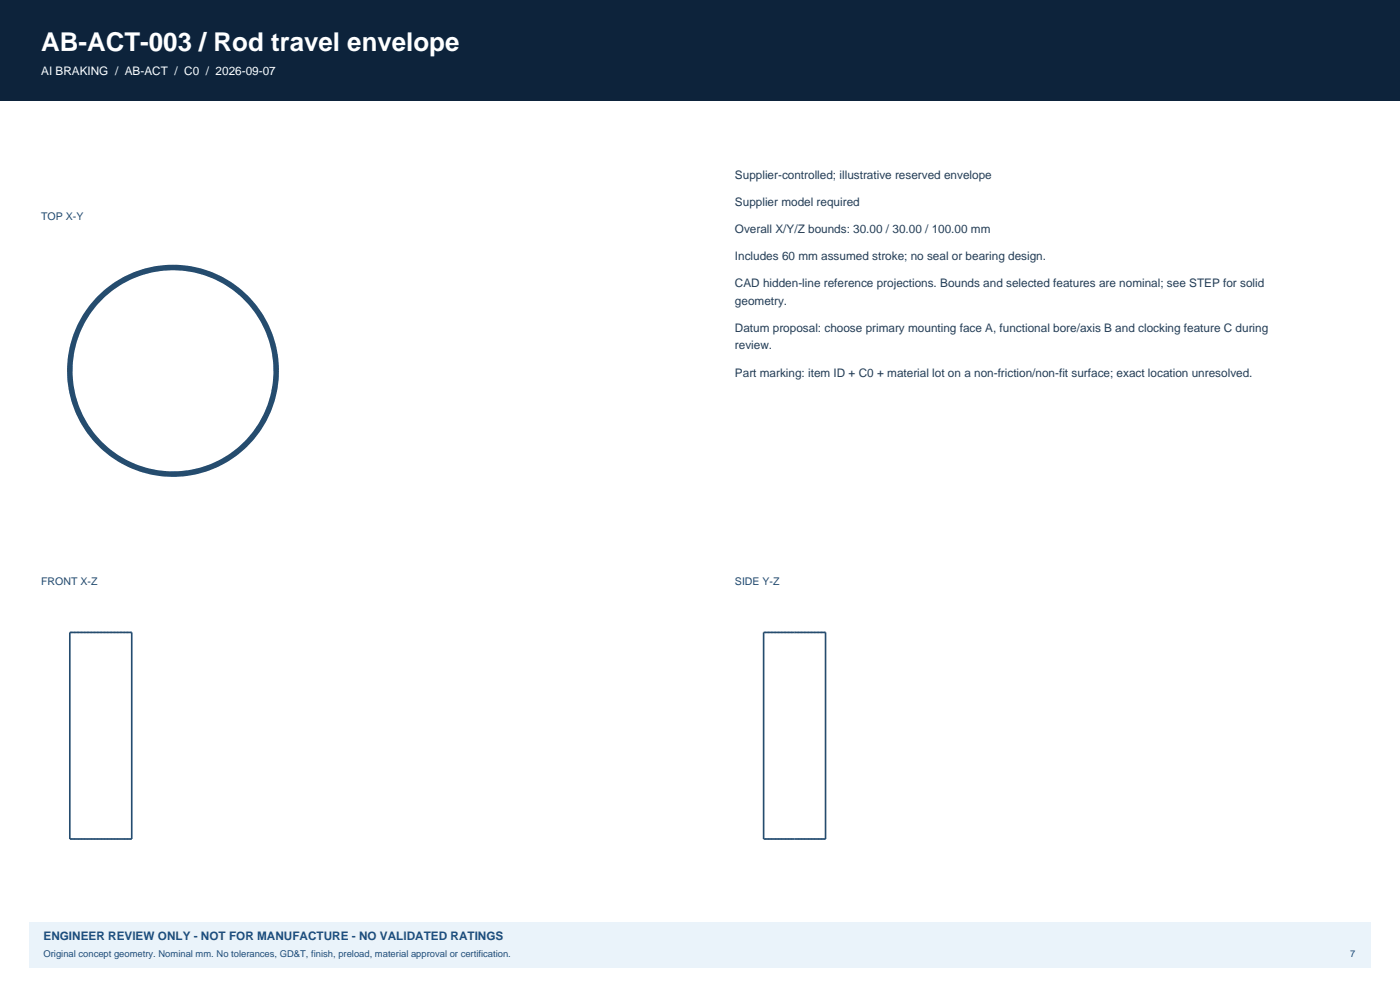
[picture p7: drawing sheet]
<svg xmlns="http://www.w3.org/2000/svg" width="420mm" height="297mm" viewBox="0 0 420 297" stroke-linecap="round" stroke-linejoin="round" font-family="sans-serif">
<defs><g id="words">
<text font-size="7.8" fill="#fff" x="12.3" y="15.2">AB-ACT-003 / Rod travel envelope</text>
<text font-size="3.5" fill="#fff" x="12.3" y="22.6">AI BRAKING / AB-ACT / C0 / 2026-09-07</text>
<g font-size="3.5" fill="#243e57">
<text x="220.5" y="53.6">Supplier-controlled; illustrative reserved envelope</text>
<text x="220.5" y="61.7">Supplier model required</text>
<text x="220.5" y="69.8">Overall X/Y/Z bounds: 30.00 / 30.00 / 100.00 mm</text>
<text x="220.5" y="77.9">Includes 60 mm assumed stroke; no seal or bearing design.</text>
<text x="220.5" y="86">CAD hidden-line reference projections. Bounds and selected features are nominal; see STEP for solid</text>
<text x="220.5" y="91.3">geometry.</text>
<text x="220.5" y="99.4">Datum proposal: choose primary mounting face A, functional bore/axis B and clocking feature C during</text>
<text x="220.5" y="104.7">review.</text>
<text x="220.5" y="112.9">Part marking: item ID + C0 + material lot on a non-friction/non-fit surface; exact location unresolved.</text>
</g>
<text font-size="3.5" fill="#1b4e80" x="13.1" y="281.8">ENGINEER REVIEW ONLY - NOT FOR MANUFACTURE - NO VALIDATED RATINGS</text>
<g font-size="3.2" fill="#254c6e">
<text x="12.3" y="65.9">TOP X-Y</text>
<text x="12.3" y="175.3">FRONT X-Z</text>
<text x="220.5" y="175.3">SIDE Y-Z</text>
</g>
<g font-size="2.8" fill="#1b4e80">
<text x="13.1" y="286.8">Original concept geometry. Nominal mm. No tolerances, GD&amp;T, finish, preload, material approval or certification.</text>
<text x="405" y="286.8">7</text>
</g>
</g></defs>
<path d="M0 0h420v30h-420z" fill-rule="evenodd" fill="#0d233b"/>
<path d="M8.8 276.2h402.4v13.7h-402.4z" fill-rule="evenodd" fill="#eaf3fa"/>
<path d="M82.9 111.1a31 31 0 0 0-45.9-27.1 31 31 0 0 0-1.8 53.2 31 31 0 0 0 47.6-23.9l.1-2.2" fill="none" stroke="#a5bccd" stroke-width="1.7" stroke-dasharray="1.7 1.7" stroke-linecap="butt"/>
<circle cx="51.9" cy="111.1" r="31" fill="none" stroke="#254c6e" stroke-width="1.7" stroke-linecap="butt"/>
<path d="M39.5 189.5h-18.6M247.7 189.5h-18.6M39.5 251.4h-18.6M247.7 251.4h-18.6" fill="none" stroke="#a5bccd" stroke-width=".5" stroke-dasharray=".5 .5" stroke-linecap="butt"/>
<path d="M20.9 189.5h18.6v61.9h-18.6zM229.1 189.5h18.6v61.9h-18.6z" fill="none" stroke="#254c6e" stroke-width=".5"/>
<use href="#words"/>
</svg>
